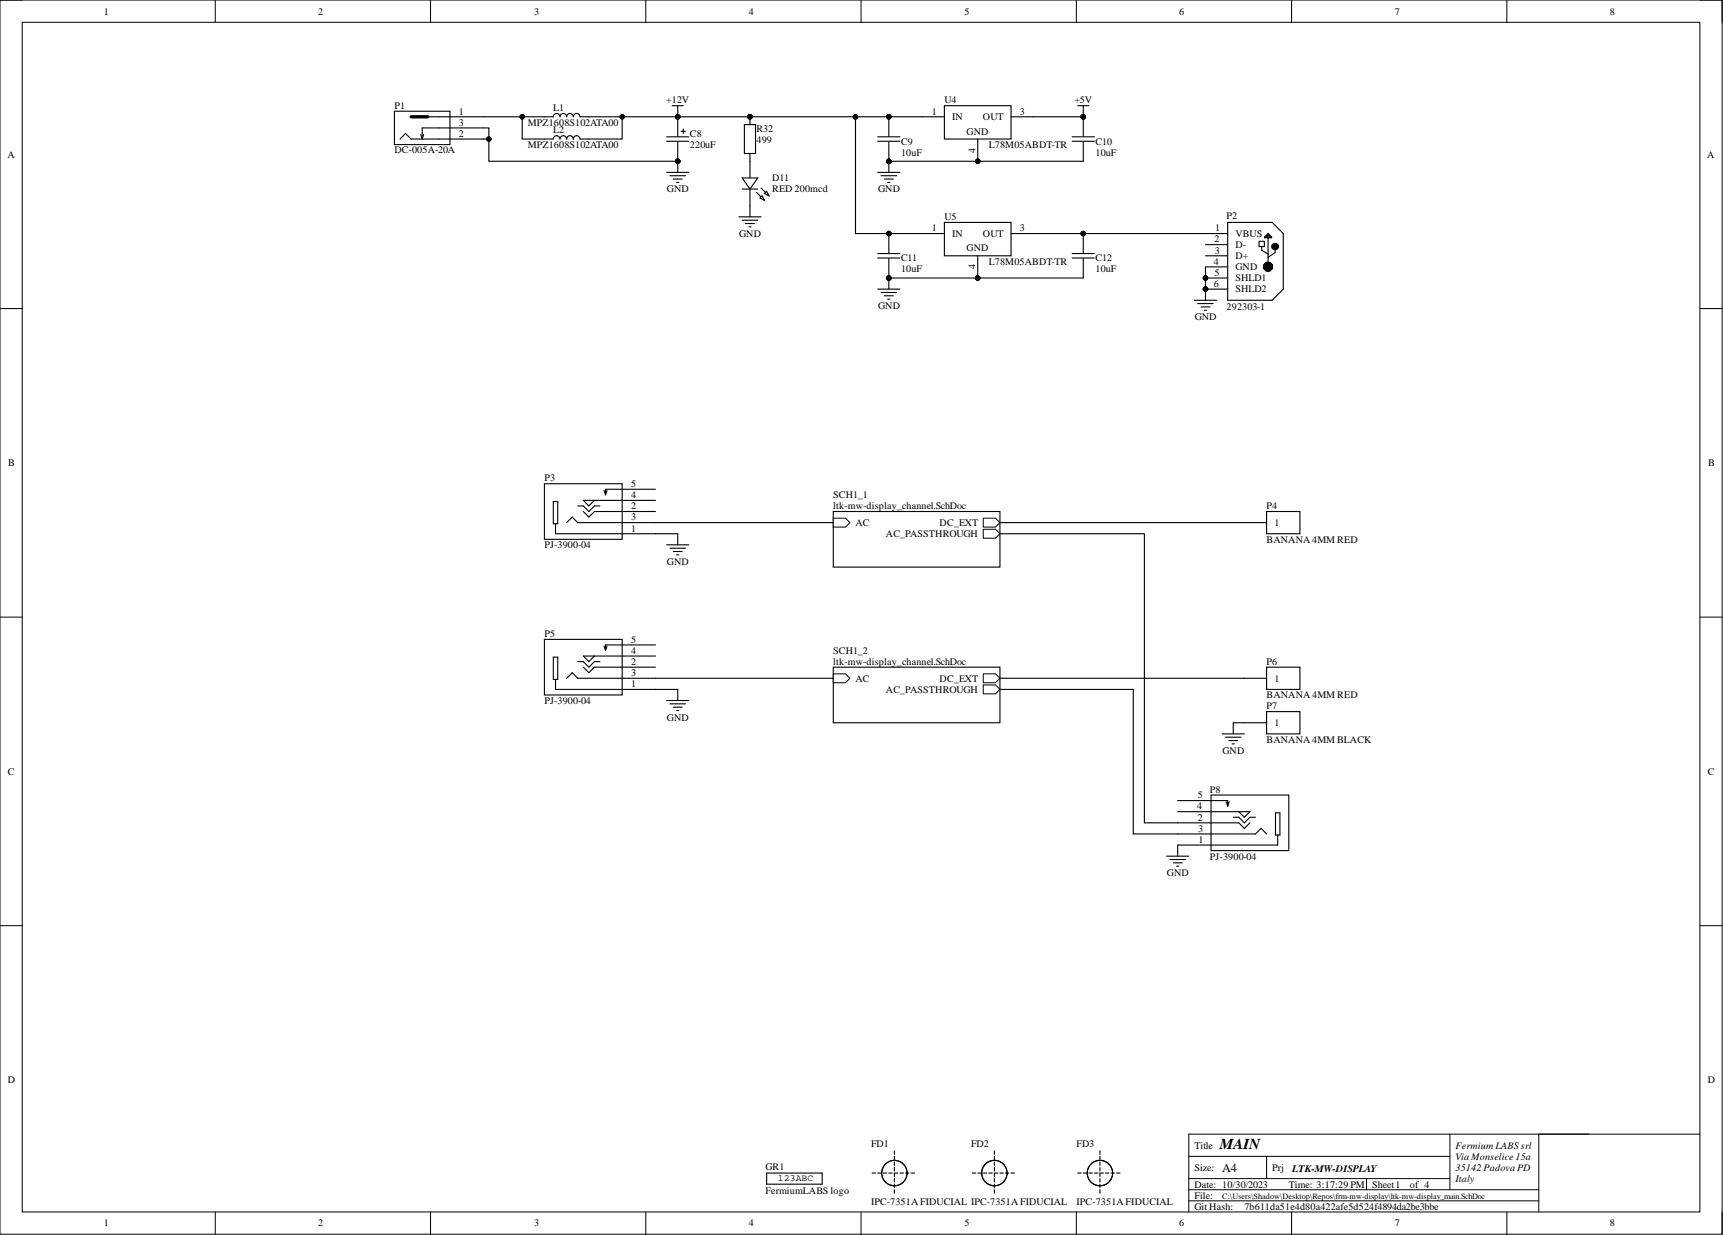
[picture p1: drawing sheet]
<svg xmlns="http://www.w3.org/2000/svg" width="393mm" height="282mm" viewBox="0 0 393 282" stroke-linecap="round" stroke-linejoin="round" font-family="sans-serif">
<defs><g id="words">
<text font-size="3.5" x="278.5" y="262.1">MAIN</text>
<text font-size="2.8" x="279" y="267.4">A4</text>
<g font-size="2.3">
<text x="23.7" y="3.3">1</text>
<text x="72.6" y="3.3">2</text>
<text x="121.9" y="3.3">3</text>
<text x="171" y="3.3">4</text>
<text x="220.2" y="3.3">5</text>
<text x="269.2" y="3.3">6</text>
<text x="318.4" y="3.3">7</text>
<text x="367.5" y="3.3">8</text>
<text x="152.1" y="23.6">+12V</text>
<text x="215.6" y="23.6">U4</text>
<text x="245.3" y="23.6">+5V</text>
<text x="90" y="24.9">P1</text>
<text x="104.8" y="26.2">1</text>
<text x="104.8" y="28.7">3</text>
<text x="120.5" y="28.7">MPZ1608S102ATA00</text>
<text x="126.3" y="25.4">L1</text>
<text x="212.7" y="26.2">1</text>
<text x="217.4" y="27.4">IN</text>
<text x="224.4" y="27.4">OUT</text>
<text x="232.8" y="26.2">3</text>
<text x="1.7" y="36">A</text>
<text x="90" y="35">DC-005A-20A</text>
<text x="104.8" y="31.2">2</text>
<text x="120.5" y="33.8">MPZ1608S102ATA00</text>
<text x="126.3" y="30.5">L2</text>
<text x="157.5" y="31.2">C8</text>
<text x="157.5" y="33.8">220uF</text>
<text x="172.7" y="30.2">R32</text>
<text x="172.7" y="32.7">499</text>
<text x="205.7" y="33">C9</text>
<text x="205.7" y="35.5">10uF</text>
<text x="220.7" y="30.7">GND</text>
<text x="222.7" y="34.9" transform="rotate(-90 222.7 34.9)">4</text>
<text x="225.7" y="33.8">L78M05ABDT-TR</text>
<text x="250.1" y="33">C10</text>
<text x="250.1" y="35.5">10uF</text>
<text x="389.8" y="36">A</text>
<text x="176.3" y="41.4">D11</text>
<text x="152.3" y="43.9">GND</text>
<text x="176.3" y="43.9">RED 200mcd</text>
<text x="200.5" y="43.9">GND</text>
<text x="212.7" y="52.8">1</text>
<text x="215.6" y="50.3">U5</text>
<text x="232.8" y="52.8">3</text>
<text x="277.4" y="52.8">1</text>
<text x="280" y="50">P2</text>
<text x="168.8" y="54.1">GND</text>
<text x="205.7" y="59.6">C11</text>
<text x="217.4" y="54.1">IN</text>
<text x="220.7" y="57.4">GND</text>
<text x="224.4" y="54.1">OUT</text>
<text x="250.1" y="59.6">C12</text>
<text x="277.2" y="55.3">2</text>
<text x="277.3" y="57.9">3</text>
<text x="282.1" y="54.1">VBUS</text>
<text x="282.1" y="56.6">D-</text>
<text x="282.1" y="59.1">D+</text>
<text x="205.7" y="62.2">10uF</text>
<text x="222.7" y="61.5" transform="rotate(-90 222.7 61.5)">4</text>
<text x="225.7" y="60.4">L78M05ABDT-TR</text>
<text x="250.1" y="62.2">10uF</text>
<text x="277.1" y="60.4">4</text>
<text x="277.1" y="65.5">6</text>
<text x="277.2" y="62.9">5</text>
<text x="282.1" y="61.7">GND</text>
<text x="282.1" y="64.2">SHLD1</text>
<text x="200.5" y="70.6">GND</text>
<text x="280" y="70.8">292303-1</text>
<text x="282.1" y="66.8">SHLD2</text>
<text x="272.7" y="73.1">GND</text>
<text x="1.9" y="106.4">B</text>
<text x="389.9" y="106.4">B</text>
<text x="124.3" y="109.9">P3</text>
<text x="144.1" y="113.7">4</text>
<text x="144.1" y="111.2">5</text>
<text x="190.2" y="113.7">SCH1_1</text>
<text x="144.1" y="116.2">2</text>
<text x="144.1" y="118.8">3</text>
<text x="190.2" y="116.2">ltk-mw-display_channel.SchDoc</text>
<text x="289.2" y="116.2">P4</text>
<text x="124.3" y="125.1">PJ-3900-04</text>
<text x="144.1" y="121.3">1</text>
<text x="195.3" y="120">AC</text>
<text x="202.2" y="122.6">AC_PASSTHROUGH</text>
<text x="214.5" y="120">DC_EXT</text>
<text x="289.2" y="123.8">BANANA4MM RED</text>
<text x="290.9" y="120">1</text>
<text x="152.3" y="128.9">GND</text>
<text x="124.3" y="145.4">P5</text>
<text x="144.1" y="149.2">4</text>
<text x="144.1" y="146.7">5</text>
<text x="190.2" y="149.2">SCH1_2</text>
<text x="144.1" y="151.8">2</text>
<text x="144.1" y="154.3">3</text>
<text x="190.2" y="151.8">ltk-mw-display_channel.SchDoc</text>
<text x="195.3" y="155.6">AC</text>
<text x="214.5" y="155.6">DC_EXT</text>
<text x="289.2" y="151.8">P6</text>
<text x="290.9" y="155.6">1</text>
<text x="124.3" y="160.6">PJ-3900-04</text>
<text x="144.1" y="156.8">1</text>
<text x="202.2" y="158.1">AC_PASSTHROUGH</text>
<text x="289.2" y="161.9">P7</text>
<text x="289.2" y="159.4">BANANA4MM RED</text>
<text x="152.3" y="164.5">GND</text>
<text x="290.9" y="165.7">1</text>
<text x="279.1" y="172.1">GND</text>
<text x="289.2" y="169.5">BANANA4MM BLACK</text>
<text x="1.8" y="176.8">C</text>
<text x="389.8" y="176.8">C</text>
<text x="273.3" y="184.8">4</text>
<text x="273.4" y="182.2">5</text>
<text x="276.2" y="180.9">P8</text>
<text x="273.4" y="187.3">2</text>
<text x="273.5" y="189.8">3</text>
<text x="273.6" y="192.4">1</text>
<text x="276.2" y="196.2">PJ-3900-04</text>
<text x="266.4" y="200">GND</text>
<text x="1.8" y="247.3">D</text>
<text x="389.8" y="247.3">D</text>
<text x="198.9" y="261.9">FD1</text>
<text x="221.7" y="261.9">FD2</text>
<text x="245.8" y="261.9">FD3</text>
<text x="272.7" y="262.1">Title</text>
<text x="332.3" y="262.1">Fermium LABS srl</text>
<text x="174.8" y="267">GR1</text>
<text x="272.7" y="267.2">Size:</text>
<text x="290.4" y="267.2">Prj</text>
<text x="295" y="267.5">LTK-MW-DISPLAY</text>
<text x="332.3" y="264.7">Via Monselice 15a</text>
<text x="332.3" y="267.2">35142 Padova PD</text>
<text x="332.3" y="269.8">Italy</text>
<text x="174.8" y="272.6">FermiumLABS logo</text>
<text x="198.9" y="275.1">IPC-7351AFIDUCIAL IPC-7351AFIDUCIAL</text>
<text x="245.8" y="275.1">IPC-7351AFIDUCIAL</text>
<text x="272.7" y="271">Date: 10/30/2023</text>
<text x="272.7" y="273.6">File:</text>
<text x="294.2" y="271">Time: 3:17:29 PM</text>
<text x="313.2" y="271">Sheet1</text>
<text x="321.9" y="271">of 4</text>
<text x="23.7" y="279.9">1</text>
<text x="72.6" y="279.9">2</text>
<text x="121.9" y="279.9">3</text>
<text x="171" y="279.9">4</text>
<text x="220.2" y="279.9">5</text>
<text x="269.2" y="279.9">6</text>
<text x="272.7" y="276.1">Git Hash:</text>
<text x="284.1" y="276.1">7b611da51e4d80a422afe5d524f4894da2be3bbe</text>
<text x="318.4" y="279.9">7</text>
<text x="367.5" y="279.9">8</text>
</g>
<text font-size="2.2" x="177.5" y="269.6">123ABC</text>
<text font-size="1.9" x="279" y="273.7">C:\Users\Shadow\Desktop\Repos\frm-mw-display\ltk-mw-display_main.SchDoc</text>
</g></defs>
<g fill="none" stroke="#000" stroke-width=".23">
<path d="M0 0h393.1v281.7h-393.1zM0 0h5.1M5.1 5.1h383v271.5h-383zM49.1 0v5.1M98.3 0v5.1M147.4 0v5.1M196.6 0v5.1M245.7 0v5.1M294.9 0v5.1M344 0v5.1M388.1 0h5v5.1M0 70.4h5.1"/>
<path d="M388.1 70.4h5M0 140.9h5.1M388.1 140.9h5M0 211.3h5.1M388.1 211.3h5M331 258.9v12.6M351.3 258.9v17.7M388.1 258.9h-116.7v17.7M49.1 276.6v5.1M98.3 276.6v5.1M147.4 276.6v5.1M196.6 276.6v5.1"/>
<path d="M245.7 276.6v5.1M271.4 263.9h59.6M271.4 271.5h79.9M271.4 269h59.6M271.4 274.1h79.9M289.2 263.9v5.1M294.9 276.6v5.1M312 269v2.5M344 276.6v5.1M393.1 276.6v5.1"/>
</g>
<g fill="none" stroke="#000" stroke-width=".25">
<path d="M190.2 116.7h38.1v12.7h-38.1zM175 267.7h12.7v2.6h-12.7zM199.1 267.7h.8M200.4 267.7h.8M201.6 267.7h.8M202.9 267.7h.8M204.2 262.7v.7M204.2 263.9v.8M204.2 265.2v.8M204.2 266.5v.8M204.2 269v.8M204.2 270.3v.8"/>
<path d="M204.2 271.5v.8M205 267.7h-.8v.8M205.5 267.7h.7M206.7 267.7h.8M208 267.7h.8M221.9 267.7h.8M223.2 267.7h.8M224.5 267.7h.8M225.7 267.7h.8M227 262.7v.7M227 263.9v.8M227 265.2v.8"/>
<path d="M227 266.5v.8M227 269v.8M227 270.3v.8M227 271.5v.8M227.8 267.7h-.8v.8M228.3 267.7h.8M229.5 267.7h.8M230.8 267.7h.8M246 267.7h.8M247.3 267.7h.8M248.6 267.7h.8M249.8 267.7h.8"/>
<path d="M251.1 262.7v.7M251.1 263.9v.8M251.1 265.2v.8M251.1 266.5v.8M251.1 269v.8M251.1 270.3v.8M251.1 271.5v.8M251.9 267.7h-.8v.8M252.4 267.7h.8M253.6 267.7h.8M254.9 267.7h.8"/>
<circle cx="204.2" cy="267.7" r="2.9"/>
<circle cx="227" cy="267.7" r="2.9"/>
<circle cx="251.1" cy="267.7" r="2.9"/>
</g>
<path d="M190.2 118.3h2.8l1 1-1 1h-2.8z" fill-rule="evenodd" fill="#fff"/>
<path d="M190.2 118.3h2.8l1 1-1 1h-2.8z" fill="none" stroke="#000" stroke-width=".23"/>
<path d="M224.5 118.3h2.8l1 1-1 1h-2.8z" fill-rule="evenodd" fill="#fff"/>
<path d="M224.5 118.3h2.8l1 1-1 1h-2.8z" fill="none" stroke="#000" stroke-width=".23"/>
<path d="M224.5 120.8h2.8l1 1-1 1h-2.8z" fill-rule="evenodd" fill="#fff"/>
<path d="M224.5 120.8h2.8l1 1-1 1h-2.8z" fill="none" stroke="#000" stroke-width=".23"/>
<path d="M124.3 110.4h17.7v12.7h-17.7z" fill-rule="evenodd" fill="#fff"/>
<g fill="none" stroke="#000" stroke-width=".25">
<path d="M124.3 110.4h17.7v12.7h-17.7zM126.3 114.5h1v5h-1zM126.8 119.5v2.3h22.8M129.4 119.3l1.2-1.3 1.3 1.3h17.7M131.9 115.5h1.3l1.2 1.2 1.3-1.2h1.3M133.2 116.7l1.2 1.3 1.3-1.3h13.9M135.7 114.2l-1.3 1.3-1.2-1.3h16.4M137.9 111.9l.3 1M138.6 111.9l-.4 1M149.6 111.7h-11.4v1.2M284.1 119.3h5.1M289.2 116.7h7.6v5.1h-7.6z"/>
<path d="M152.2 124.4h5.1M152.9 125.1h3.6M153.7 125.9h2M154.5 126.6h.5M154.7 121.8v2.6M190.2 152.3h38.1v12.7h-38.1zM279 167.5h5.1M279.8 168.3h3.5M280.5 169h2.1M281.3 169.8h.5M281.5 165v2.5M284.1 165h5.1"/>
<path d="M289.2 162.4h7.6v5.1h-7.6z"/>
</g>
<path d="M190.2 153.8h2.8l1 1-1 1h-2.8z" fill-rule="evenodd" fill="#fff"/>
<path d="M190.2 153.8h2.8l1 1-1 1h-2.8z" fill="none" stroke="#000" stroke-width=".23"/>
<path d="M224.5 153.8h2.8l1 1-1 1h-2.8z" fill-rule="evenodd" fill="#fff"/>
<path d="M224.5 153.8h2.8l1 1-1 1h-2.8z" fill="none" stroke="#000" stroke-width=".23"/>
<path d="M224.5 156.3h2.8l1 1-1 1.1h-2.8z" fill-rule="evenodd" fill="#fff"/>
<path d="M224.5 156.3h2.8l1 1-1 1.1h-2.8z" fill="none" stroke="#000" stroke-width=".23"/>
<path d="M124.3 145.9h17.7v12.7h-17.7z" fill-rule="evenodd" fill="#fff"/>
<g fill="none" stroke="#000" stroke-width=".25">
<path d="M124.3 145.9h17.7v12.7h-17.7zM126.3 150h1v5.1h-1zM126.8 155.1v2.2h22.8M129.4 154.8l1.2-1.3 1.3 1.3h17.7M131.9 151h1.3l1.2 1.3 1.3-1.3h1.3M133.2 152.3l1.2 1.2 1.3-1.2h13.9M135.7 149.7l-1.3 1.3-1.2-1.3h16.4M137.9 147.4l.3 1.1M138.6 147.4l-.4 1.1M149.6 147.2h-11.4v1.3M152.2 159.9h5.1M154.7 157.3v2.6"/>
<path d="M284.1 154.8h5.1M289.2 152.3h7.6v5h-7.6zM152.9 160.6h3.6M153.7 161.4h2M154.5 162.2h.5"/>
</g>
<path d="M276.5 181.5h17.7v12.6h-17.7z" fill-rule="evenodd" fill="#fff"/>
<g fill="none" stroke="#000" stroke-width=".25">
<path d="M266.3 195.4h5.1M267.1 196.2h3.5M267.8 196.9h2.1M268.6 197.7h.5M268.9 187.8h13.9l1.3 1.3 1.2-1.3M268.9 190.3h17.7l1.3-1.2 1.3 1.2M268.9 185.3h16.4l-1.2 1.2-1.3-1.2M268.9 182.7h11.4v1.3M276.5 181.5h17.7v12.6h-17.7zM279.9 183l.4 1M280.6 183l-.3 1M281.5 186.5h1.3l1.3 1.3 1.2-1.3h1.3"/>
<path d="M291.2 185.5h1v5.1h-1zM291.7 190.6v2.3h-22.8v2.5"/>
</g>
<path d="M90 25.4h12.7v7.6h-12.7z" fill-rule="evenodd" fill="#fff"/>
<g fill="none" stroke="#000" stroke-width=".25">
<path d="M90 25.4h12.7v7.6h-12.7zM91.3 31.7l1.3-1.2 1.2 1.2h16.5M93.8 26.7h16.5M96 30.7l.4 1M96.7 30.7l-.3 1M110.3 29.2h-13.9v2.5M124.3 26.7h2a.76 .76 0 0 1 .8-.8 .76 .76 0 0 1 .7 .8 .76 .76 0 0 1 .8-.8 .76 .76 0 0 1 .8 .8 .76 .76 0 0 1 .7-.8 .76 .76 0 0 1 .8 .8 .76 .76 0 0 1 .7-.8 .76 .76 0 0 1 .8 .8h2M152.2 39.3h5.1M153.5 24.1h2.5M154.7 24.1v2.6M154.7 36.8v2.5M171.2 36.8v3.8"/>
<path d="M152.9 40.1h3.6M153.7 40.9h2M154.5 41.6h.5M171.2 43.2v3.8"/>
</g>
<path d="M93.8 26.7h3.9" fill="none" stroke="#000" stroke-width=".76"/>
<g fill="#000">
<circle cx="154.7" cy="36.8" r=".51"/>
<circle cx="154.7" cy="26.7" r=".51"/>
</g>
<g fill="none" stroke="#000" stroke-width=".23">
<circle cx="154.7" cy="36.8" r=".51"/>
<circle cx="154.7" cy="26.7" r=".51"/>
</g>
<path d="M169.4 40.6h3.6l-1.8 2.6z" fill="#fff"/>
<path d="M169.4 40.6h3.6l-1.8 2.6zM169.4 43.2h3.6M172.7 43.9l1.8 1.8M173.7 42.9l1.8 1.8" fill="none" stroke="#000" stroke-width=".25"/>
<path d="M174 44.7l.5 1-1-.5z" fill="#fff"/>
<path d="M174 44.7l.5 1-1-.5z" fill="none" stroke="#000" stroke-width=".25"/>
<path d="M175 43.7l.5 1-1-.5z" fill="#fff"/>
<g fill="none" stroke="#000" stroke-width=".25">
<path d="M169.9 28.4h2.6v6.6h-2.6zM171.2 26.7v1.7M171.2 35v1.8M200.4 39.3h5.1M200.4 31.2h5.1M200.4 32.2h5.1M202.9 26.7v4.4M202.9 32.4v6.9M210.5 26.7h5.1M215.6 24.1h15.2v7.6h-15.2zM223.2 31.7v5.1M230.8 26.7h5.1"/>
<path d="M246 24.1h2.6M247.3 24.1v2.6M168.7 49.5h5M169.4 50.3h3.6M170.2 51h2M171 51.8h.5M171.2 47v2.5M175 43.7l.5 1-1-.5zM201.1 40.1h3.6M201.9 40.9h2M202.7 41.6h.5M275.2 53.3h5.1"/>
<path d="M275.2 55.8h5.1M275.2 58.4h5.1M280.3 50.8h10.1l2.6 2.5v12.7l-2.6 2.5M288 55.9v1.2l1.5 .9M288.9 54.1h1.4M289.5 54.3v6.6M289.5 53.3l.8 .8v.2h-1.6v-.2zM289.5 53.5l.4 .4h-.8l.4-.2M291.1 56.7v1l-1.6 1M275.2 60.9h5.1M275.2 63.5h5.1M275.2 66h5.1"/>
</g>
<g fill="#000">
<circle cx="171.2" cy="26.7" r=".51"/>
<circle cx="202.9" cy="36.8" r=".51"/>
<circle cx="202.9" cy="26.7" r=".51"/>
<circle cx="223.2" cy="36.8" r=".51"/>
<circle cx="247.3" cy="26.7" r=".51"/>
<circle cx="275.2" cy="63.5" r=".51"/>
<circle cx="275.2" cy="66" r=".51"/>
</g>
<g fill="none" stroke="#000" stroke-width=".23">
<circle cx="171.2" cy="26.7" r=".51"/>
<circle cx="202.9" cy="36.8" r=".51"/>
<circle cx="202.9" cy="26.7" r=".51"/>
<circle cx="223.2" cy="36.8" r=".51"/>
<circle cx="247.3" cy="26.7" r=".51"/>
<circle cx="275.2" cy="63.5" r=".51"/>
<circle cx="275.2" cy="66" r=".51"/>
</g>
<path d="M287.4 55.1h1.2v1.2h-1.2z" fill-rule="evenodd" fill="#fff"/>
<g fill="none" stroke="#000" stroke-width=".25">
<path d="M110.3 29.2h1.3v7.6h43.1v-4.4M110.3 26.7h14M110.3 31.7h1.3M119.2 26.7v5h7.1a.76 .76 0 0 1 .8-.7 .76 .76 0 0 1 .7 .7 .76 .76 0 0 1 .8-.7 .76 .76 0 0 1 .8 .7 .76 .76 0 0 1 .7-.7 .76 .76 0 0 1 .8 .7 .76 .76 0 0 1 .7-.7 .76 .76 0 0 1 .8 .7h9.6v-5M134.4 26.7h76.1M152.2 31.2h5.1M152.2 32.2h5.1M154.7 26.7v4.4M155.5 30h1M156 29.4v1.1M195.3 26.7v26.6h20.3M235.9 26.7h11.4v4.4"/>
<path d="M244.8 31.2h5M244.8 32.2h5M247.3 32.4v4.4h-44.4M200.4 57.9h5.1M200.4 58.9h5.1M202.9 53.3v4.4M202.9 59v7M215.6 50.8h15.2v7.6h-15.2zM223.2 58.4v5.1M230.8 53.3h44.4M244.8 57.9h5M244.8 58.9h5"/>
<path d="M247.3 59v4.5h-44.4M247.3 53.3v4.4M280.3 50.8v17.7h10.1M287.4 55.1h1.2v1.2h-1.2zM200.4 66h5.1M201.1 66.8h3.6M201.9 67.5h2M202.7 68.3h.5M272.7 68.5h5M273.4 69.3h3.6M274.2 70.1h2M274.9 70.8h.6"/>
<path d="M275.2 60.9v7.6M149.6 119.3h40.6M228.3 119.3h55.8M149.6 121.8h5.1M228.3 121.8h33v66h7.6M149.6 154.8h40.6M149.6 157.3h5.1M228.3 157.3h30.4v33h10.2M228.3 154.8h55.8M281.5 165h2.6"/>
</g>
<g fill="none" stroke="#000" stroke-width="1.3">
<circle cx="291.1" cy="56.3" r=".2"/>
<circle cx="289.5" cy="60.9" r=".51"/>
</g>
<g fill="#000">
<circle cx="111.6" cy="31.7" r=".51"/>
<circle cx="119.2" cy="26.7" r=".51"/>
<circle cx="142" cy="26.7" r=".51"/>
<circle cx="154.7" cy="36.8" r=".51"/>
<circle cx="154.7" cy="26.7" r=".51"/>
<circle cx="171.2" cy="26.7" r=".51"/>
<circle cx="195.3" cy="26.7" r=".51"/>
<circle cx="202.9" cy="36.8" r=".51"/>
<circle cx="202.9" cy="26.7" r=".51"/>
<circle cx="223.2" cy="36.8" r=".51"/>
<circle cx="247.3" cy="26.7" r=".51"/>
<circle cx="202.9" cy="53.3" r=".51"/>
<circle cx="247.3" cy="53.3" r=".51"/>
<circle cx="202.9" cy="63.5" r=".51"/>
<circle cx="223.2" cy="63.5" r=".51"/>
<circle cx="275.2" cy="63.5" r=".51"/>
<circle cx="275.2" cy="66" r=".51"/>
</g>
<g fill="none" stroke="#000" stroke-width=".23">
<circle cx="111.6" cy="31.7" r=".51"/>
<circle cx="119.2" cy="26.7" r=".51"/>
<circle cx="142" cy="26.7" r=".51"/>
<circle cx="154.7" cy="36.8" r=".51"/>
<circle cx="154.7" cy="26.7" r=".51"/>
<circle cx="171.2" cy="26.7" r=".51"/>
<circle cx="195.3" cy="26.7" r=".51"/>
<circle cx="202.9" cy="36.8" r=".51"/>
<circle cx="202.9" cy="26.7" r=".51"/>
<circle cx="223.2" cy="36.8" r=".51"/>
<circle cx="247.3" cy="26.7" r=".51"/>
<circle cx="202.9" cy="53.3" r=".51"/>
<circle cx="247.3" cy="53.3" r=".51"/>
<circle cx="202.9" cy="63.5" r=".51"/>
<circle cx="223.2" cy="63.5" r=".51"/>
<circle cx="275.2" cy="63.5" r=".51"/>
<circle cx="275.2" cy="66" r=".51"/>
</g>
<use href="#words"/>
</svg>
